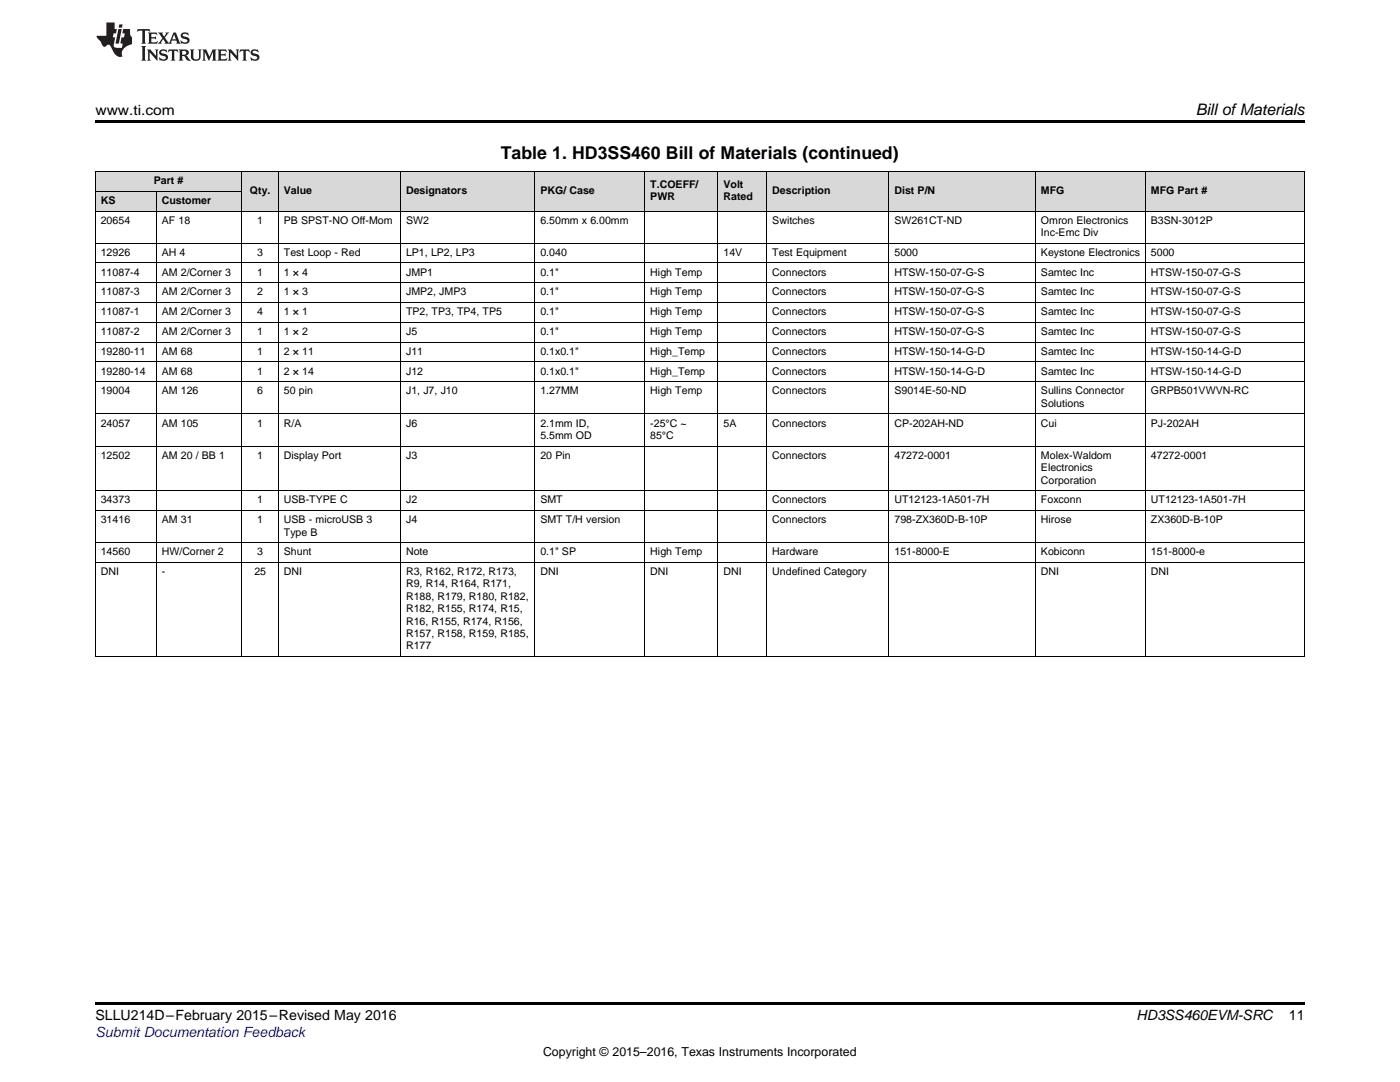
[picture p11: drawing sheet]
<svg xmlns="http://www.w3.org/2000/svg" width="279mm" height="216mm" viewBox="0 0 279 216" stroke-linecap="round" stroke-linejoin="round" font-family="sans-serif">
<defs><g id="words">
<text font-size="3.5" x="99.9" y="31.8">Table 1. HD3SS460 Bill of Materials (continued)</text>
<text font-size="3.2" x="238.7" y="23">Bill ofMaterials</text>
<g font-size="2.8">
<text x="19" y="23">www.ti.com</text>
<text x="19" y="203.6">SLLU214D–February 2015–Revised May 2016</text>
<text x="226.8" y="203.6">HD3SS460EVM-SRC</text>
<text x="257.2" y="203.5">11</text>
</g>
<text font-size="2.8" fill="#00f" x="19" y="206.9">Submit Documentation Feedback</text>
<text font-size="2.5" x="108.4" y="210.7">Copyright © 2015–2016, Texas Instruments Incorporated</text>
<g font-size="2.1">
<text x="20.1" y="40.7">KS</text>
<text x="30.7" y="36.7">Part #</text>
<text x="32.3" y="40.7">Customer</text>
<text x="49.9" y="38.7">Qty.</text>
<text x="56.7" y="38.7">Value</text>
<text x="81" y="38.7">Designators</text>
<text x="107.8" y="38.7">PKG/ Case</text>
<text x="129.8" y="37.5">T.COEFF/</text>
<text x="129.8" y="39.9">PWR</text>
<text x="144.4" y="37.5">Volt</text>
<text x="144.4" y="39.9">Rated</text>
<text x="154.1" y="38.7">Description</text>
<text x="178.5" y="38.7">Dist P/N</text>
<text x="207.8" y="38.7">MFG</text>
<text x="229.7" y="38.7">MFG Part #</text>
<text x="20.1" y="44.6">20654</text>
<text x="32.3" y="44.6">AF 18</text>
<text x="51.3" y="44.6">1</text>
<text x="56.7" y="44.6">PB SPST-NO Off-Mom</text>
<text x="81" y="44.6">SW2</text>
<text x="107.8" y="44.6">6.50mm x 6.00mm</text>
<text x="154.1" y="44.6">Switches</text>
<text x="178.5" y="44.6">SW261CT-ND</text>
<text x="207.8" y="44.6">Omron Electronics</text>
<text x="207.8" y="47.1">Inc-Emc Div</text>
<text x="229.7" y="44.6">B3SN-3012P</text>
<text x="20.1" y="51">12926</text>
<text x="32.3" y="51">AH 4</text>
<text x="51.3" y="51">3</text>
<text x="56.7" y="51">Test Loop - Red</text>
<text x="81" y="51">LP1, LP2, LP3</text>
<text x="107.8" y="51">0.040</text>
<text x="144.4" y="51">14V</text>
<text x="154.1" y="51">Test Equipment</text>
<text x="178.5" y="51">5000</text>
<text x="207.8" y="51">Keystone Electronics</text>
<text x="229.7" y="51">5000</text>
<text x="20.1" y="55">11087-4</text>
<text x="20.1" y="58.9">11087-3</text>
<text x="32.3" y="55">AM 2/Corner 3</text>
<text x="32.3" y="58.9">AM 2/Corner 3</text>
<text x="51.3" y="55">1</text>
<text x="51.3" y="58.9">2</text>
<text x="56.7" y="55">1 × 4</text>
<text x="56.7" y="58.9">1 × 3</text>
<text x="81" y="55">JMP1</text>
<text x="81" y="58.9">JMP2, JMP3</text>
<text x="107.8" y="55">0.1&quot;</text>
<text x="107.8" y="58.9">0.1&quot;</text>
<text x="129.8" y="55">High Temp</text>
<text x="129.8" y="58.9">High Temp</text>
<text x="154.1" y="55">Connectors</text>
<text x="154.1" y="58.9">Connectors</text>
<text x="178.5" y="55">HTSW-150-07-G-S</text>
<text x="178.5" y="58.9">HTSW-150-07-G-S</text>
<text x="207.8" y="55">Samtec Inc</text>
<text x="207.8" y="58.9">Samtec Inc</text>
<text x="229.7" y="55">HTSW-150-07-G-S</text>
<text x="229.7" y="58.9">HTSW-150-07-G-S</text>
<text x="20.1" y="62.9">11087-1</text>
<text x="32.3" y="62.9">AM 2/Corner 3</text>
<text x="51.3" y="62.9">4</text>
<text x="56.7" y="62.9">1 × 1</text>
<text x="81" y="62.9">TP2, TP3, TP4, TP5</text>
<text x="107.8" y="62.9">0.1&quot;</text>
<text x="129.8" y="62.9">High Temp</text>
<text x="154.1" y="62.9">Connectors</text>
<text x="178.5" y="62.9">HTSW-150-07-G-S</text>
<text x="207.8" y="62.9">Samtec Inc</text>
<text x="229.7" y="62.9">HTSW-150-07-G-S</text>
<text x="20.1" y="66.9">11087-2</text>
<text x="20.1" y="70.8">19280-11</text>
<text x="32.3" y="66.9">AM 2/Corner 3</text>
<text x="32.3" y="70.8">AM 68</text>
<text x="51.3" y="66.9">1</text>
<text x="51.3" y="70.8">1</text>
<text x="56.7" y="66.9">1 × 2</text>
<text x="56.7" y="70.8">2 × 11</text>
<text x="81" y="66.9">J5</text>
<text x="81" y="70.8">J11</text>
<text x="107.8" y="66.9">0.1&quot;</text>
<text x="107.8" y="70.8">0.1x0.1&quot;</text>
<text x="129.8" y="66.9">High Temp</text>
<text x="129.8" y="70.8">High_Temp</text>
<text x="154.1" y="66.9">Connectors</text>
<text x="154.1" y="70.8">Connectors</text>
<text x="178.5" y="66.9">HTSW-150-07-G-S</text>
<text x="178.5" y="70.8">HTSW-150-14-G-D</text>
<text x="207.8" y="66.9">Samtec Inc</text>
<text x="207.8" y="70.8">Samtec Inc</text>
<text x="229.7" y="66.9">HTSW-150-07-G-S</text>
<text x="229.7" y="70.8">HTSW-150-14-G-D</text>
<text x="20.1" y="74.8">19280-14</text>
<text x="32.3" y="74.8">AM 68</text>
<text x="51.3" y="74.8">1</text>
<text x="56.7" y="74.8">2 × 14</text>
<text x="81" y="74.8">J12</text>
<text x="107.8" y="74.8">0.1x0.1&quot;</text>
<text x="129.8" y="74.8">High_Temp</text>
<text x="154.1" y="74.8">Connectors</text>
<text x="178.5" y="74.8">HTSW-150-14-G-D</text>
<text x="207.8" y="74.8">Samtec Inc</text>
<text x="229.7" y="74.8">HTSW-150-14-G-D</text>
<text x="20.1" y="78.7">19004</text>
<text x="32.3" y="78.7">AM 126</text>
<text x="51.3" y="78.7">6</text>
<text x="56.7" y="78.7">50 pin</text>
<text x="81" y="78.7">J1, J7, J10</text>
<text x="107.8" y="78.7">1.27MM</text>
<text x="129.8" y="78.7">High Temp</text>
<text x="154.1" y="78.7">Connectors</text>
<text x="178.5" y="78.7">S9014E-50-ND</text>
<text x="207.8" y="78.7">Sullins Connector</text>
<text x="207.8" y="81.2">Solutions</text>
<text x="229.7" y="78.7">GRPB501VWVN-RC</text>
<text x="20.1" y="85.1">24057</text>
<text x="32.3" y="85.1">AM 105</text>
<text x="51.3" y="85.1">1</text>
<text x="56.7" y="85.1">R/A</text>
<text x="81" y="85.1">J6</text>
<text x="107.8" y="85.1">2.1mm ID,</text>
<text x="107.8" y="87.6">5.5mm OD</text>
<text x="129.8" y="85.1">-25°C ~</text>
<text x="129.8" y="87.6">85°C</text>
<text x="144.4" y="85.1">5A</text>
<text x="154.1" y="85.1">Connectors</text>
<text x="178.5" y="85.1">CP-202AH-ND</text>
<text x="207.8" y="85.1">Cui</text>
<text x="229.7" y="85.1">PJ-202AH</text>
<text x="20.1" y="91.5">12502</text>
<text x="32.3" y="91.5">AM 20 / BB 1</text>
<text x="51.3" y="91.5">1</text>
<text x="56.7" y="91.5">Display Port</text>
<text x="81" y="91.5">J3</text>
<text x="107.8" y="91.5">20 Pin</text>
<text x="154.1" y="91.5">Connectors</text>
<text x="178.5" y="91.5">47272-0001</text>
<text x="207.8" y="91.5">Molex-Waldom</text>
<text x="207.8" y="94">Electronics</text>
<text x="229.7" y="91.5">47272-0001</text>
<text x="20.1" y="100.4">34373</text>
<text x="51.3" y="100.4">1</text>
<text x="56.7" y="100.4">USB-TYPE C</text>
<text x="81" y="100.4">J2</text>
<text x="107.8" y="100.4">SMT</text>
<text x="154.1" y="100.4">Connectors</text>
<text x="178.5" y="100.4">UT12123-1A501-7H</text>
<text x="207.8" y="96.5">Corporation</text>
<text x="207.8" y="100.4">Foxconn</text>
<text x="229.7" y="100.4">UT12123-1A501-7H</text>
<text x="20.1" y="104.4">31416</text>
<text x="32.3" y="104.4">AM 31</text>
<text x="51.3" y="104.4">1</text>
<text x="56.7" y="104.4">USB - microUSB 3</text>
<text x="56.7" y="106.9">Type B</text>
<text x="81" y="104.4">J4</text>
<text x="107.8" y="104.4">SMT T/H version</text>
<text x="154.1" y="104.4">Connectors</text>
<text x="178.5" y="104.4">798-ZX360D-B-10P</text>
<text x="207.8" y="104.4">Hirose</text>
<text x="229.7" y="104.4">ZX360D-B-10P</text>
<text x="20.1" y="110.8">14560</text>
<text x="32.3" y="110.8">HW/Corner 2</text>
<text x="51.3" y="110.8">3</text>
<text x="56.7" y="110.8">Shunt</text>
<text x="81" y="110.8">Note</text>
<text x="107.8" y="110.8">0.1&quot; SP</text>
<text x="129.8" y="110.8">High Temp</text>
<text x="154.1" y="110.8">Hardware</text>
<text x="178.5" y="110.8">151-8000-E</text>
<text x="207.8" y="110.8">Kobiconn</text>
<text x="229.7" y="110.8">151-8000-e</text>
<text x="20.1" y="114.8">DNI</text>
<text x="32.3" y="114.8">-</text>
<text x="50.8" y="114.8">25</text>
<text x="56.7" y="114.8">DNI</text>
<text x="81" y="114.8">R3, R162, R172, R173,</text>
<text x="81" y="117.2">R9, R14, R164, R171,</text>
<text x="81" y="119.7">R188, R179, R180, R182,</text>
<text x="107.8" y="114.8">DNI</text>
<text x="129.8" y="114.8">DNI</text>
<text x="144.4" y="114.8">DNI</text>
<text x="154.1" y="114.8">Undefined Category</text>
<text x="207.8" y="114.8">DNI</text>
<text x="229.7" y="114.8">DNI</text>
<text x="81" y="122.2">R182, R155, R174, R15,</text>
<text x="81" y="124.6">R16, R155, R174, R156,</text>
<text x="81" y="127.1">R157, R158, R159, R185,</text>
<text x="81" y="129.6">R177</text>
</g>
</g></defs>
<g fill="#d8d8d8">
<path d="M48.3 34.3h7.3v7.9h-7.3z"/>
<path d="M55.6 34.3h24.4v7.9h-24.4z"/>
<path d="M80 34.3h26.8v7.9h-26.8z"/>
<path d="M106.8 34.3h21.9v7.9h-21.9z"/>
<path d="M128.7 34.3h14.6v7.9h-14.6z"/>
<path d="M143.3 34.3h9.8v7.9h-9.8z"/>
<path d="M153.1 34.3h24.3v7.9h-24.3z"/>
<path d="M177.4 34.3h29.3v7.9h-29.3z"/>
<path d="M206.7 34.3h21.9v7.9h-21.9z"/>
<path d="M228.6 34.3h31.7v7.9h-31.7z"/>
<path d="M19 38.2h12.2v4h-12.2z"/>
<path d="M31.2 38.2h17.1v4h-17.1z"/>
<path d="M19 34.3h12.2v3.9h-12.2z"/>
<path d="M31.2 34.3h17.1v3.9h-17.1z"/>
</g>
<path d="M19 24h241.3v.6h-241.3zM19 200h241.3v.6h-241.3z" fill="#000"/>
<g fill="none" stroke="#000" stroke-width=".2">
<path d="M19 38.2h29.3M19 34.2h241.3M19.1 34.3v96.8M31.2 38.2v92.9M48.2 34.3v96.8M55.5 34.3v96.8M79.9 34.3v96.8M106.7 34.3v96.8M128.7 34.3v96.8M143.3 34.3v96.8M153 34.3v96.8M177.4 34.3v96.8"/>
<path d="M206.6 34.3v96.8M228.6 34.3v96.8M260.3 34.3v96.8M19 56.4h241.3M19 52.5h241.3M19 48.5h241.3M19 42.1h241.3M19 76.2h241.3M19 72.2h241.3M19 68.3h241.3M19 64.3h241.3M19 60.4h241.3"/>
<path d="M19 97.9h241.3M19 89h241.3M19 82.6h241.3M19 112.2h241.3M19 108.3h241.3M19 101.9h241.3M19 131h241.3"/>
</g>
<g fill="#231f20">
<path d="M27.5 5.8l-.1 .6 .4-.3h.6v.2v2.1l-.2 .3h1l-.3-.3v-2.1l.1-.2h.5l.5 .3-.2-.6zM29.5 6.5l.2 .4v1.5l-.2 .3h1.8l.2-.5a1.04 1.04 0 0 1-1.3 .1v-.6h.6l.3 .2v-.7l-.3 .2h-.6v-.6h.8l.4 .2-.2-.5zM31.5 6.5l.9 1.1-.9 1.1h.8l-.2-.2 .5-.7 .4 .7-.2 .2h1.5l-.1-.2 .1-.4h.9l.1 .4-.2 .2h1l-.3-.3-.7-1.9h-.5l-.9 2.1-.8-1.1 .9-1h-.8l.1 .3-.3 .5-.4-.6 .2-.2zM34.7 6.9l.4 .9h-.7zM36.3 6.6a.63 .63 0 0 0-.2 .7 .63 .63 0 0 0 .6 .4l.6 .2 .1 .2a.75 .75 0 0 1-.7 .4 .75 .75 0 0 1-.6-.5l.1 .7 .1-.1a1.11 1.11 0 0 0 1.5-.5 1.13 1.13 0 0 0-1.2-.9l-.1-.3a1.04 1.04 0 0 1 1.2 .2l-.2-.6-.1 .1-.5-.1zM28.2 9.2l.2 .3v2.2l-.2 .4h1l-.3-.4v-2.2l.3-.3zM29.3 9.9l.3 .3v1.5l-.3 .4h.8l-.2-.4v-1.3l1.5 1.7v-1.9l.2-.3h-.7l.2 .3v.9l-1.1-1.2zM32 10a.62 .62 0 0 0-.2 .7 .62 .62 0 0 0 .6 .4l.6 .2 .1 .2a.76 .76 0 0 1-.7 .4 .76 .76 0 0 1-.6-.5l.1 .7 .1-.1a1.11 1.11 0 0 0 1.5-.6 1.13 1.13 0 0 0-1.2-.8l-.1-.3a1.04 1.04 0 0 1 1.2 .1l-.2-.5-.1 .1-.5-.2zM33.7 9.9l-.2 .6a.61 .61 0 0 1 .8-.3v1.5l-.2 .4h.9l-.2-.4v-1.5a.63 .63 0 0 1 .8 .3l-.2-.6zM35.6 9.9l.3 .3v1.5l-.3 .4h1l-.2-.2v-.7l.5 .2a.76 .76 0 0 0 1.2 .6l-1-.9a.58 .58 0 0 0 .6-.6 .58 .58 0 0 0-.5-.6zM36.4 10.2l.1-.1a.45 .45 0 0 1 .5 .1 .45 .45 0 0 1 .1 .5l-.7 .2zM37.9 9.9l.2 .2a2.17 2.17 0 0 0 .3 1.9 .99 .99 0 0 0 1.6-.7v-1.1l.2-.3h-.7l.2 .2a1.92 1.92 0 0 1-.2 1.7 .6 .6 0 0 1-.9-.5v-1.1l.2-.3zM40.4 9.9l.2 .3v1.5l-.2 .4h.7l-.2-.4v-1.4l.8 1.8 .8-1.8v1.4l-.2 .4h.9l-.2-.4v-1.5l.2-.3h-.8l-.6 1.4-.6-1.4zM43.4 9.9l.2 .3v1.5l-.2 .4h1.8l.2-.6a1.04 1.04 0 0 1-1.3 .2v-.6h.5l.4 .1v-.6l-.4 .2h-.5v-.6h.8l.3 .2-.1-.5zM45.5 9.9l.2 .3v1.5l-.2 .4h.7l-.2-.4v-1.3l1.5 1.7v-1.9l.2-.3h-.7l.2 .3v.9l-1.1-1.2zM47.9 9.9l-.1 .6a.61 .61 0 0 1 .8-.3v1.5l-.3 .4h1l-.3-.4 .1-1.5a.63 .63 0 0 1 .7 .3l-.1-.6zM50.2 10a.62 .62 0 0 0-.2 .7 .62 .62 0 0 0 .6 .4l.6 .2 .2 .2a.76 .76 0 0 1-.8 .4 .76 .76 0 0 1-.6-.5l.1 .7 .2-.1a1.11 1.11 0 0 0 1.5-.6 1.13 1.13 0 0 0-1.3-.8l-.1-.3a1.04 1.04 0 0 1 1.2 .1l-.1-.5-.2 .1-.5-.2z"/>
<path d="M21.2 4.5v2.6h-1.9l.1 .4 .7 .9a.91 .91 0 0 0 1 .9 .56 .56 0 0 1 .5-.4 .56 .56 0 0 1 .5 .3l.4 .8a1.53 1.53 0 0 0 1.9 1.3 1.54 1.54 0 0 1 1-2.1l.9-.4v-1.4a1.52 1.52 0 0 1-.3-1.6h-1.4l-.2 .9h.5l-.2 .8h-.4l-.2 .9v.2l.4 .1-.2 .9a1.93 1.93 0 0 1-1.6-.3l.3-1.8h-.5l.2-.8h.4l.2-.9h-.4v-1.3zM23.6 5.8l-.6 2.9h.7l.6-2.9zM23.8 4.9l-.1 .6h.6l.2-.6z"/>
</g>
<use href="#words"/>
</svg>
